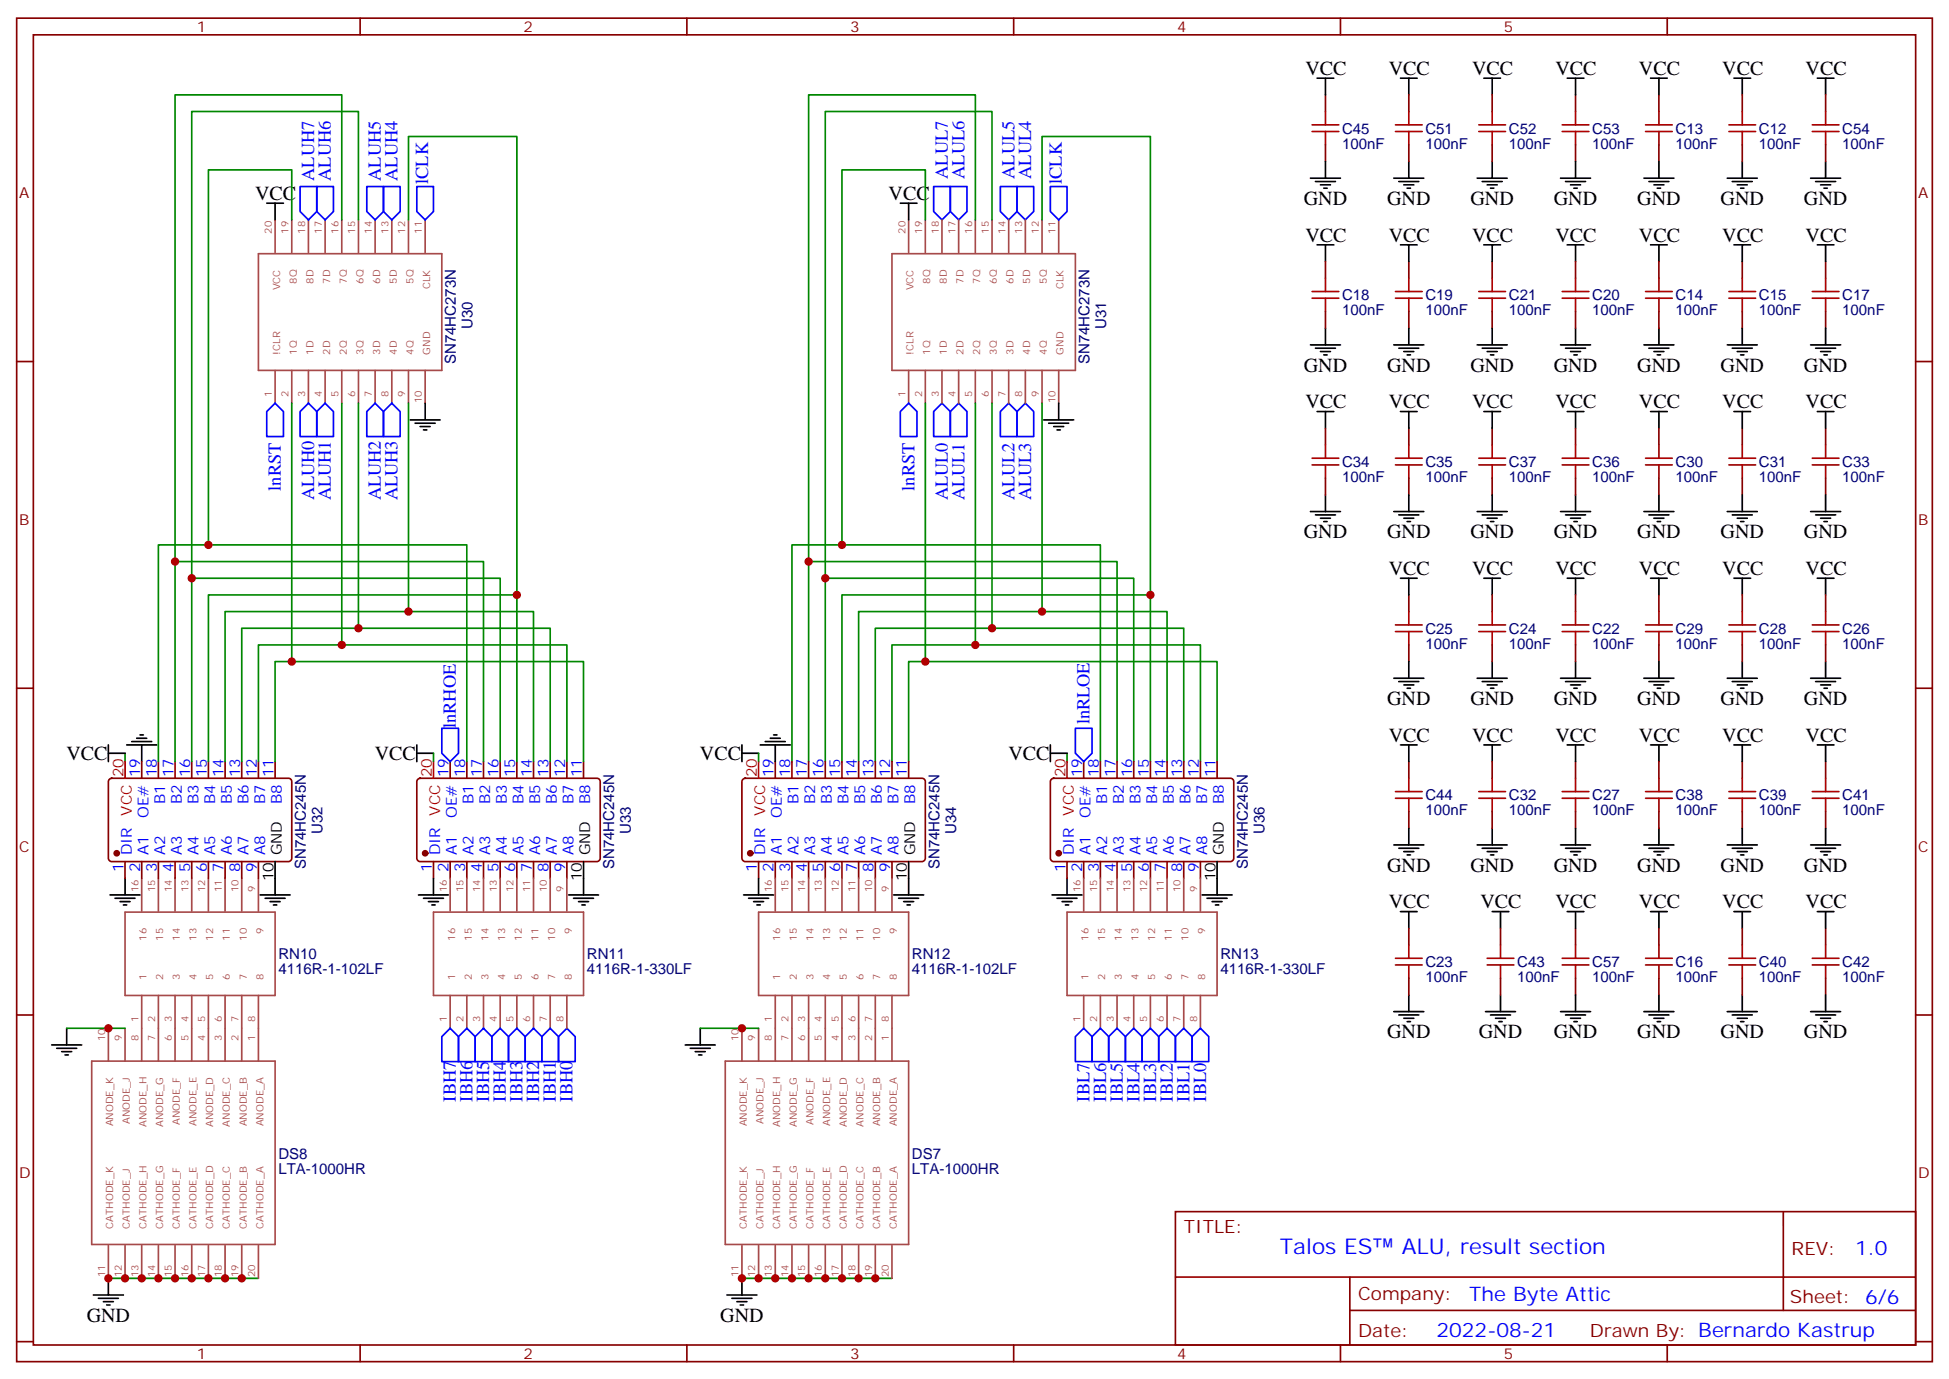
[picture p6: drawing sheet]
<svg xmlns="http://www.w3.org/2000/svg" width="412mm" height="292mm" viewBox="0 0 412 292" stroke-linecap="round" stroke-linejoin="round" font-family="sans-serif">
<defs><g id="words">
<g font-size="4.6" fill="#00f">
<text x="270.8" y="265.5">Talos ES</text>
<text x="296.6" y="265.5">ALU, result section</text>
</g>
<g font-size="4.2">
<text x="276.2" y="15.8">VCC</text>
<text x="293.9" y="15.8">VCC</text>
<text x="311.5" y="15.8">VCC</text>
<text x="329.1" y="15.8">VCC</text>
<text x="346.8" y="15.8">VCC</text>
<text x="364.4" y="15.8">VCC</text>
<text x="382.1" y="15.8">VCC</text>
<text x="54" y="42.3">VCC</text>
<text x="188" y="42.3">VCC</text>
<text x="275.9" y="43.4">GND</text>
<text x="293.5" y="43.4">GND</text>
<text x="311.1" y="43.4">GND</text>
<text x="328.8" y="43.4">GND</text>
<text x="346.4" y="43.4">GND</text>
<text x="364.1" y="43.4">GND</text>
<text x="381.7" y="43.4">GND</text>
<text x="276.2" y="51.1">VCC</text>
<text x="293.9" y="51.1">VCC</text>
<text x="311.5" y="51.1">VCC</text>
<text x="329.1" y="51.1">VCC</text>
<text x="346.8" y="51.1">VCC</text>
<text x="364.4" y="51.1">VCC</text>
<text x="382.1" y="51.1">VCC</text>
<text x="275.9" y="78.6">GND</text>
<text x="293.5" y="78.6">GND</text>
<text x="311.1" y="78.6">GND</text>
<text x="328.8" y="78.6">GND</text>
<text x="346.4" y="78.6">GND</text>
<text x="364.1" y="78.6">GND</text>
<text x="381.7" y="78.6">GND</text>
<text x="276.2" y="86.4">VCC</text>
<text x="293.9" y="86.4">VCC</text>
<text x="311.5" y="86.4">VCC</text>
<text x="329.1" y="86.4">VCC</text>
<text x="346.8" y="86.4">VCC</text>
<text x="364.4" y="86.4">VCC</text>
<text x="382.1" y="86.4">VCC</text>
<text x="275.9" y="113.9">GND</text>
<text x="293.5" y="113.9">GND</text>
<text x="311.1" y="113.9">GND</text>
<text x="328.8" y="113.9">GND</text>
<text x="346.4" y="113.9">GND</text>
<text x="364.1" y="113.9">GND</text>
<text x="381.7" y="113.9">GND</text>
<text x="293.9" y="121.7">VCC</text>
<text x="311.5" y="121.7">VCC</text>
<text x="329.1" y="121.7">VCC</text>
<text x="346.8" y="121.7">VCC</text>
<text x="364.4" y="121.7">VCC</text>
<text x="382.1" y="121.7">VCC</text>
<text x="293.5" y="149.2">GND</text>
<text x="311.1" y="149.2">GND</text>
<text x="328.8" y="149.2">GND</text>
<text x="346.4" y="149.2">GND</text>
<text x="364.1" y="149.2">GND</text>
<text x="381.7" y="149.2">GND</text>
<text x="14" y="160.9">VCC</text>
<text x="79.3" y="160.9">VCC</text>
<text x="148.1" y="160.9">VCC</text>
<text x="213.4" y="160.9">VCC</text>
<text x="293.9" y="157">VCC</text>
<text x="311.5" y="157">VCC</text>
<text x="329.1" y="157">VCC</text>
<text x="346.8" y="157">VCC</text>
<text x="364.4" y="157">VCC</text>
<text x="382.1" y="157">VCC</text>
<text x="293.5" y="184.5">GND</text>
<text x="311.1" y="184.5">GND</text>
<text x="328.8" y="184.5">GND</text>
<text x="346.4" y="184.5">GND</text>
<text x="364.1" y="184.5">GND</text>
<text x="381.7" y="184.5">GND</text>
<text x="293.9" y="192.2">VCC</text>
<text x="313.3" y="192.2">VCC</text>
<text x="329.1" y="192.2">VCC</text>
<text x="346.8" y="192.2">VCC</text>
<text x="364.4" y="192.2">VCC</text>
<text x="382.1" y="192.2">VCC</text>
<text x="293.5" y="219.7">GND</text>
<text x="312.9" y="219.7">GND</text>
<text x="328.8" y="219.7">GND</text>
<text x="346.4" y="219.7">GND</text>
<text x="364.1" y="219.7">GND</text>
<text x="381.7" y="219.7">GND</text>
<text x="18.3" y="279.7">GND</text>
<text x="152.4" y="279.7">GND</text>
</g>
<g font-size="4.2" fill="#00f">
<text x="392.5" y="265.7">1.0</text>
<text x="310.9" y="275.3">The Byte Attic</text>
<text x="304" y="283.1">2022-08-21</text>
</g>
<g font-size="3.9" fill="#00f">
<text x="66.5" y="38.3" transform="rotate(-90 66.5 38.3)">ALUH7</text>
<text x="70" y="38.3" transform="rotate(-90 70 38.3)">ALUH6</text>
<text x="80.6" y="38.3" transform="rotate(-90 80.6 38.3)">ALUH5</text>
<text x="84.1" y="38.3" transform="rotate(-90 84.1 38.3)">ALUH4</text>
<text x="90.6" y="38.9" transform="rotate(-90 90.6 38.9)">lCLK</text>
<text x="200.5" y="37.9" transform="rotate(-90 200.5 37.9)">ALUL7</text>
<text x="204.1" y="37.9" transform="rotate(-90 204.1 37.9)">ALUL6</text>
<text x="214.6" y="37.9" transform="rotate(-90 214.6 37.9)">ALUL5</text>
<text x="218.2" y="37.9" transform="rotate(-90 218.2 37.9)">ALUL4</text>
<text x="224.7" y="38.9" transform="rotate(-90 224.7 38.9)">lCLK</text>
<text x="59.4" y="103.8" transform="rotate(-90 59.4 103.8)">lnRST</text>
<text x="66.5" y="105.9" transform="rotate(-90 66.5 105.9)">ALUH0</text>
<text x="70" y="105.9" transform="rotate(-90 70 105.9)">ALUH1</text>
<text x="80.6" y="105.9" transform="rotate(-90 80.6 105.9)">ALUH2</text>
<text x="84.1" y="105.9" transform="rotate(-90 84.1 105.9)">ALUH3</text>
<text x="193.5" y="103.8" transform="rotate(-90 193.5 103.8)">lnRST</text>
<text x="200.5" y="105.9" transform="rotate(-90 200.5 105.9)">ALUL0</text>
<text x="204.1" y="105.9" transform="rotate(-90 204.1 105.9)">ALUL1</text>
<text x="214.6" y="105.9" transform="rotate(-90 214.6 105.9)">ALUL2</text>
<text x="218.2" y="105.9" transform="rotate(-90 218.2 105.9)">ALUL3</text>
<text x="96.5" y="154.1" transform="rotate(-90 96.5 154.1)">lnRHOE</text>
<text x="230.5" y="153.3" transform="rotate(-90 230.5 153.3)">lnRLOE</text>
<text x="96.5" y="233.1" transform="rotate(-90 96.5 233.1)">IBH7</text>
<text x="100" y="233.1" transform="rotate(-90 100 233.1)">IBH6</text>
<text x="103.5" y="233.1" transform="rotate(-90 103.5 233.1)">IBH5</text>
<text x="107" y="233.1" transform="rotate(-90 107 233.1)">IBH4</text>
<text x="110.6" y="233.1" transform="rotate(-90 110.6 233.1)">IBH3</text>
<text x="114.1" y="233.1" transform="rotate(-90 114.1 233.1)">IBH2</text>
<text x="117.6" y="233.1" transform="rotate(-90 117.6 233.1)">IBH1</text>
<text x="121.2" y="233.1" transform="rotate(-90 121.2 233.1)">IBH0</text>
<text x="230.5" y="233.1" transform="rotate(-90 230.5 233.1)">IBL7</text>
<text x="234" y="233.1" transform="rotate(-90 234 233.1)">IBL6</text>
<text x="237.6" y="233.1" transform="rotate(-90 237.6 233.1)">IBL5</text>
<text x="241.1" y="233.1" transform="rotate(-90 241.1 233.1)">IBL4</text>
<text x="244.6" y="233.1" transform="rotate(-90 244.6 233.1)">IBL3</text>
<text x="248.2" y="233.1" transform="rotate(-90 248.2 233.1)">IBL2</text>
<text x="251.7" y="233.1" transform="rotate(-90 251.7 233.1)">IBL1</text>
<text x="255.2" y="233.1" transform="rotate(-90 255.2 233.1)">IBL0</text>
</g>
<g font-size="3.9" fill="#800">
<text x="250.5" y="261">TITLE:</text>
<text x="379.1" y="265.7">REV:</text>
<text x="287.4" y="275.2">Company:</text>
<text x="378.7" y="275.8">Sheet: 6/6</text>
<text x="287.4" y="282.9">Date:</text>
<text x="336.4" y="283">Drawn By: Bernardo Kastrup</text>
</g>
<g font-size="3.2" fill="#800">
<text x="41.6" y="6.8">1</text>
<text x="110.8" y="6.8">2</text>
<text x="179.9" y="6.8">3</text>
<text x="249.1" y="6.8">4</text>
<text x="318.2" y="6.8">5</text>
<text x="4.1" y="41.9">A</text>
<text x="405.9" y="41.9">A</text>
<text x="4.1" y="111.1">B</text>
<text x="405.9" y="111.1">B</text>
<text x="4.1" y="180.2">C</text>
<text x="405.9" y="180.2">C</text>
<text x="4.1" y="249.4">D</text>
<text x="405.9" y="249.4">D</text>
<text x="41.6" y="287.7">1</text>
<text x="110.8" y="287.7">2</text>
<text x="179.9" y="287.7">3</text>
<text x="249.1" y="287.7">4</text>
<text x="318.2" y="287.7">5</text>
</g>
<g font-size="3.2" fill="#000080">
<text x="284" y="28.3">C45</text>
<text x="301.6" y="28.3">C51</text>
<text x="319.3" y="28.3">C52</text>
<text x="336.9" y="28.3">C53</text>
<text x="354.5" y="28.3">C13</text>
<text x="372.2" y="28.3">C12</text>
<text x="389.8" y="28.3">C54</text>
<text x="284" y="31.5">100nF</text>
<text x="301.6" y="31.5">100nF</text>
<text x="319.3" y="31.5">100nF</text>
<text x="336.9" y="31.5">100nF</text>
<text x="354.5" y="31.5">100nF</text>
<text x="372.2" y="31.5">100nF</text>
<text x="389.8" y="31.5">100nF</text>
<text x="284" y="63.6">C18</text>
<text x="301.6" y="63.6">C19</text>
<text x="319.3" y="63.6">C21</text>
<text x="336.9" y="63.6">C20</text>
<text x="354.5" y="63.6">C14</text>
<text x="372.2" y="63.6">C15</text>
<text x="389.8" y="63.6">C17</text>
<text x="100" y="69.7" transform="rotate(-90 100 69.7)">U30</text>
<text x="234" y="69.7" transform="rotate(-90 234 69.7)">U31</text>
<text x="284" y="66.8">100nF</text>
<text x="301.6" y="66.8">100nF</text>
<text x="319.3" y="66.8">100nF</text>
<text x="336.9" y="66.8">100nF</text>
<text x="354.5" y="66.8">100nF</text>
<text x="372.2" y="66.8">100nF</text>
<text x="389.8" y="66.8">100nF</text>
<text x="96.5" y="77.1" transform="rotate(-90 96.5 77.1)">SN74HC273N</text>
<text x="230.5" y="77.1" transform="rotate(-90 230.5 77.1)">SN74HC273N</text>
<text x="284" y="98.9">C34</text>
<text x="301.6" y="98.9">C35</text>
<text x="319.3" y="98.9">C37</text>
<text x="336.9" y="98.9">C36</text>
<text x="354.5" y="98.9">C30</text>
<text x="372.2" y="98.9">C31</text>
<text x="389.8" y="98.9">C33</text>
<text x="284" y="102">100nF</text>
<text x="301.6" y="102">100nF</text>
<text x="319.3" y="102">100nF</text>
<text x="336.9" y="102">100nF</text>
<text x="354.5" y="102">100nF</text>
<text x="372.2" y="102">100nF</text>
<text x="389.8" y="102">100nF</text>
<text x="301.6" y="137.3">100nF</text>
<text x="301.6" y="134.1">C25</text>
<text x="319.3" y="137.3">100nF</text>
<text x="319.3" y="134.1">C24</text>
<text x="336.9" y="137.3">100nF</text>
<text x="336.9" y="134.1">C22</text>
<text x="354.5" y="137.3">100nF</text>
<text x="354.5" y="134.1">C29</text>
<text x="372.2" y="137.3">100nF</text>
<text x="372.2" y="134.1">C28</text>
<text x="389.8" y="137.3">100nF</text>
<text x="389.8" y="134.1">C26</text>
<text x="301.6" y="172.6">100nF</text>
<text x="301.6" y="169.4">C44</text>
<text x="319.3" y="172.6">100nF</text>
<text x="319.3" y="169.4">C32</text>
<text x="336.9" y="172.6">100nF</text>
<text x="336.9" y="169.4">C27</text>
<text x="354.5" y="172.6">100nF</text>
<text x="354.5" y="169.4">C38</text>
<text x="372.2" y="172.6">100nF</text>
<text x="372.2" y="169.4">C39</text>
<text x="389.8" y="172.6">100nF</text>
<text x="389.8" y="169.4">C41</text>
<text x="68.2" y="176.6" transform="rotate(-90 68.2 176.6)">U32</text>
<text x="133.5" y="176.6" transform="rotate(-90 133.5 176.6)">U33</text>
<text x="202.3" y="176.6" transform="rotate(-90 202.3 176.6)">U34</text>
<text x="267.6" y="176.6" transform="rotate(-90 267.6 176.6)">U36</text>
<text x="64.7" y="184" transform="rotate(-90 64.7 184)">SN74HC245N</text>
<text x="130" y="184" transform="rotate(-90 130 184)">SN74HC245N</text>
<text x="198.8" y="184" transform="rotate(-90 198.8 184)">SN74HC245N</text>
<text x="264" y="184" transform="rotate(-90 264 184)">SN74HC245N</text>
<text x="58.9" y="203">RN10</text>
<text x="124.2" y="203">RN11</text>
<text x="193" y="203">RN12</text>
<text x="258.2" y="203">RN13</text>
<text x="58.9" y="206.1">4116R-1-102LF</text>
<text x="124.2" y="206.1">4116R-1-330LF</text>
<text x="193" y="206.1">4116R-1-102LF</text>
<text x="258.2" y="206.1">4116R-1-330LF</text>
<text x="301.6" y="207.9">100nF</text>
<text x="301.6" y="204.7">C23</text>
<text x="321" y="207.9">100nF</text>
<text x="321" y="204.7">C43</text>
<text x="336.9" y="207.9">100nF</text>
<text x="336.9" y="204.7">C57</text>
<text x="354.5" y="207.9">100nF</text>
<text x="354.5" y="204.7">C16</text>
<text x="372.2" y="207.9">100nF</text>
<text x="372.2" y="204.7">C40</text>
<text x="389.8" y="207.9">100nF</text>
<text x="389.8" y="204.7">C42</text>
<text x="58.9" y="245.3">DS8</text>
<text x="193" y="245.3">DS7</text>
<text x="58.9" y="248.4">LTA-1000HR</text>
<text x="193" y="248.4">LTA-1000HR</text>
</g>
<g font-size="3.2" fill="#f00">
<text x="26.1" y="164.5" transform="rotate(-90 26.1 164.5)">20</text>
<text x="91.4" y="164.5" transform="rotate(-90 91.4 164.5)">20</text>
<text x="160.2" y="164.5" transform="rotate(-90 160.2 164.5)">20</text>
<text x="225.4" y="164.5" transform="rotate(-90 225.4 164.5)">20</text>
<text x="27.9" y="172.6" transform="rotate(-90 27.9 172.6)">VCC</text>
<text x="93.1" y="172.6" transform="rotate(-90 93.1 172.6)">VCC</text>
<text x="161.9" y="172.6" transform="rotate(-90 161.9 172.6)">VCC</text>
<text x="227.2" y="172.6" transform="rotate(-90 227.2 172.6)">VCC</text>
</g>
<g font-size="3.2" fill="#00f">
<text x="29.6" y="164.5" transform="rotate(-90 29.6 164.5)">19</text>
<text x="33.2" y="164.5" transform="rotate(-90 33.2 164.5)">18</text>
<text x="36.7" y="164.5" transform="rotate(-90 36.7 164.5)">17</text>
<text x="40.2" y="164.5" transform="rotate(-90 40.2 164.5)">16</text>
<text x="43.7" y="164.5" transform="rotate(-90 43.7 164.5)">15</text>
<text x="47.3" y="164.5" transform="rotate(-90 47.3 164.5)">14</text>
<text x="50.8" y="164.5" transform="rotate(-90 50.8 164.5)">13</text>
<text x="54.3" y="164.5" transform="rotate(-90 54.3 164.5)">12</text>
<text x="57.9" y="164.5" transform="rotate(-90 57.9 164.5)">11</text>
<text x="94.9" y="164.5" transform="rotate(-90 94.9 164.5)">19</text>
<text x="98.4" y="164.5" transform="rotate(-90 98.4 164.5)">18</text>
<text x="102" y="164.5" transform="rotate(-90 102 164.5)">17</text>
<text x="105.5" y="164.5" transform="rotate(-90 105.5 164.5)">16</text>
<text x="109" y="164.5" transform="rotate(-90 109 164.5)">15</text>
<text x="112.5" y="164.5" transform="rotate(-90 112.5 164.5)">14</text>
<text x="116.1" y="164.5" transform="rotate(-90 116.1 164.5)">13</text>
<text x="119.6" y="164.5" transform="rotate(-90 119.6 164.5)">12</text>
<text x="123.1" y="164.5" transform="rotate(-90 123.1 164.5)">11</text>
<text x="163.7" y="164.5" transform="rotate(-90 163.7 164.5)">19</text>
<text x="167.2" y="164.5" transform="rotate(-90 167.2 164.5)">18</text>
<text x="170.7" y="164.5" transform="rotate(-90 170.7 164.5)">17</text>
<text x="174.3" y="164.5" transform="rotate(-90 174.3 164.5)">16</text>
<text x="177.8" y="164.5" transform="rotate(-90 177.8 164.5)">15</text>
<text x="181.3" y="164.5" transform="rotate(-90 181.3 164.5)">14</text>
<text x="184.9" y="164.5" transform="rotate(-90 184.9 164.5)">13</text>
<text x="188.4" y="164.5" transform="rotate(-90 188.4 164.5)">12</text>
<text x="191.9" y="164.5" transform="rotate(-90 191.9 164.5)">11</text>
<text x="229" y="164.5" transform="rotate(-90 229 164.5)">19</text>
<text x="232.5" y="164.5" transform="rotate(-90 232.5 164.5)">18</text>
<text x="236" y="164.5" transform="rotate(-90 236 164.5)">17</text>
<text x="239.5" y="164.5" transform="rotate(-90 239.5 164.5)">16</text>
<text x="243.1" y="164.5" transform="rotate(-90 243.1 164.5)">15</text>
<text x="246.6" y="164.5" transform="rotate(-90 246.6 164.5)">14</text>
<text x="250.1" y="164.5" transform="rotate(-90 250.1 164.5)">13</text>
<text x="253.6" y="164.5" transform="rotate(-90 253.6 164.5)">12</text>
<text x="257.2" y="164.5" transform="rotate(-90 257.2 164.5)">11</text>
<text x="31.4" y="173.1" transform="rotate(-90 31.4 173.1)">OE#</text>
<text x="34.9" y="170.2" transform="rotate(-90 34.9 170.2)">B1</text>
<text x="38.5" y="170.2" transform="rotate(-90 38.5 170.2)">B2</text>
<text x="42" y="170.2" transform="rotate(-90 42 170.2)">B3</text>
<text x="45.5" y="170.2" transform="rotate(-90 45.5 170.2)">B4</text>
<text x="49" y="170.2" transform="rotate(-90 49 170.2)">B5</text>
<text x="52.6" y="170.2" transform="rotate(-90 52.6 170.2)">B6</text>
<text x="56.1" y="170.2" transform="rotate(-90 56.1 170.2)">B7</text>
<text x="59.6" y="170.2" transform="rotate(-90 59.6 170.2)">B8</text>
<text x="96.7" y="173.1" transform="rotate(-90 96.7 173.1)">OE#</text>
<text x="100.2" y="170.2" transform="rotate(-90 100.2 170.2)">B1</text>
<text x="103.7" y="170.2" transform="rotate(-90 103.7 170.2)">B2</text>
<text x="107.2" y="170.2" transform="rotate(-90 107.2 170.2)">B3</text>
<text x="110.8" y="170.2" transform="rotate(-90 110.8 170.2)">B4</text>
<text x="114.3" y="170.2" transform="rotate(-90 114.3 170.2)">B5</text>
<text x="117.8" y="170.2" transform="rotate(-90 117.8 170.2)">B6</text>
<text x="121.4" y="170.2" transform="rotate(-90 121.4 170.2)">B7</text>
<text x="124.9" y="170.2" transform="rotate(-90 124.9 170.2)">B8</text>
<text x="165.5" y="173.1" transform="rotate(-90 165.5 173.1)">OE#</text>
<text x="169" y="170.2" transform="rotate(-90 169 170.2)">B1</text>
<text x="172.5" y="170.2" transform="rotate(-90 172.5 170.2)">B2</text>
<text x="176" y="170.2" transform="rotate(-90 176 170.2)">B3</text>
<text x="179.6" y="170.2" transform="rotate(-90 179.6 170.2)">B4</text>
<text x="183.1" y="170.2" transform="rotate(-90 183.1 170.2)">B5</text>
<text x="186.6" y="170.2" transform="rotate(-90 186.6 170.2)">B6</text>
<text x="190.1" y="170.2" transform="rotate(-90 190.1 170.2)">B7</text>
<text x="193.7" y="170.2" transform="rotate(-90 193.7 170.2)">B8</text>
<text x="230.7" y="173.1" transform="rotate(-90 230.7 173.1)">OE#</text>
<text x="234.2" y="170.2" transform="rotate(-90 234.2 170.2)">B1</text>
<text x="237.8" y="170.2" transform="rotate(-90 237.8 170.2)">B2</text>
<text x="241.3" y="170.2" transform="rotate(-90 241.3 170.2)">B3</text>
<text x="244.8" y="170.2" transform="rotate(-90 244.8 170.2)">B4</text>
<text x="248.4" y="170.2" transform="rotate(-90 248.4 170.2)">B5</text>
<text x="251.9" y="170.2" transform="rotate(-90 251.9 170.2)">B6</text>
<text x="255.4" y="170.2" transform="rotate(-90 255.4 170.2)">B7</text>
<text x="258.9" y="170.2" transform="rotate(-90 258.9 170.2)">B8</text>
<text x="26.1" y="184.5" transform="rotate(-90 26.1 184.5)">1</text>
<text x="27.9" y="181" transform="rotate(-90 27.9 181)">DIR</text>
<text x="29.6" y="184.5" transform="rotate(-90 29.6 184.5)">2</text>
<text x="31.4" y="181" transform="rotate(-90 31.4 181)">A1</text>
<text x="33.2" y="184.5" transform="rotate(-90 33.2 184.5)">3</text>
<text x="34.9" y="181" transform="rotate(-90 34.9 181)">A2</text>
<text x="36.7" y="184.5" transform="rotate(-90 36.7 184.5)">4</text>
<text x="38.5" y="181" transform="rotate(-90 38.5 181)">A3</text>
<text x="40.2" y="184.5" transform="rotate(-90 40.2 184.5)">5</text>
<text x="42" y="181" transform="rotate(-90 42 181)">A4</text>
<text x="43.7" y="184.5" transform="rotate(-90 43.7 184.5)">6</text>
<text x="45.5" y="181" transform="rotate(-90 45.5 181)">A5</text>
<text x="47.3" y="184.5" transform="rotate(-90 47.3 184.5)">7</text>
<text x="49" y="181" transform="rotate(-90 49 181)">A6</text>
<text x="50.8" y="184.5" transform="rotate(-90 50.8 184.5)">8</text>
<text x="52.6" y="181" transform="rotate(-90 52.6 181)">A7</text>
<text x="54.3" y="184.5" transform="rotate(-90 54.3 184.5)">9</text>
<text x="56.1" y="181" transform="rotate(-90 56.1 181)">A8</text>
<text x="91.4" y="184.5" transform="rotate(-90 91.4 184.5)">1</text>
<text x="93.1" y="181" transform="rotate(-90 93.1 181)">DIR</text>
<text x="94.9" y="184.5" transform="rotate(-90 94.9 184.5)">2</text>
<text x="96.7" y="181" transform="rotate(-90 96.7 181)">A1</text>
<text x="98.4" y="184.5" transform="rotate(-90 98.4 184.5)">3</text>
<text x="100.2" y="181" transform="rotate(-90 100.2 181)">A2</text>
<text x="102" y="184.5" transform="rotate(-90 102 184.5)">4</text>
<text x="103.7" y="181" transform="rotate(-90 103.7 181)">A3</text>
<text x="105.5" y="184.5" transform="rotate(-90 105.5 184.5)">5</text>
<text x="107.2" y="181" transform="rotate(-90 107.2 181)">A4</text>
<text x="109" y="184.5" transform="rotate(-90 109 184.5)">6</text>
<text x="110.8" y="181" transform="rotate(-90 110.8 181)">A5</text>
<text x="112.5" y="184.5" transform="rotate(-90 112.5 184.5)">7</text>
<text x="114.3" y="181" transform="rotate(-90 114.3 181)">A6</text>
<text x="116.1" y="184.5" transform="rotate(-90 116.1 184.5)">8</text>
<text x="117.8" y="181" transform="rotate(-90 117.8 181)">A7</text>
<text x="119.6" y="184.5" transform="rotate(-90 119.6 184.5)">9</text>
<text x="121.4" y="181" transform="rotate(-90 121.4 181)">A8</text>
<text x="160.2" y="184.5" transform="rotate(-90 160.2 184.5)">1</text>
<text x="161.9" y="181" transform="rotate(-90 161.9 181)">DIR</text>
<text x="163.7" y="184.5" transform="rotate(-90 163.7 184.5)">2</text>
<text x="165.5" y="181" transform="rotate(-90 165.5 181)">A1</text>
<text x="167.2" y="184.5" transform="rotate(-90 167.2 184.5)">3</text>
<text x="169" y="181" transform="rotate(-90 169 181)">A2</text>
<text x="170.7" y="184.5" transform="rotate(-90 170.7 184.5)">4</text>
<text x="172.5" y="181" transform="rotate(-90 172.5 181)">A3</text>
<text x="174.3" y="184.5" transform="rotate(-90 174.3 184.5)">5</text>
<text x="176" y="181" transform="rotate(-90 176 181)">A4</text>
<text x="177.8" y="184.5" transform="rotate(-90 177.8 184.5)">6</text>
<text x="179.6" y="181" transform="rotate(-90 179.6 181)">A5</text>
<text x="181.3" y="184.5" transform="rotate(-90 181.3 184.5)">7</text>
<text x="183.1" y="181" transform="rotate(-90 183.1 181)">A6</text>
<text x="184.9" y="184.5" transform="rotate(-90 184.9 184.5)">8</text>
<text x="186.6" y="181" transform="rotate(-90 186.6 181)">A7</text>
<text x="188.4" y="184.5" transform="rotate(-90 188.4 184.5)">9</text>
<text x="190.1" y="181" transform="rotate(-90 190.1 181)">A8</text>
<text x="225.4" y="184.5" transform="rotate(-90 225.4 184.5)">1</text>
<text x="227.2" y="181" transform="rotate(-90 227.2 181)">DIR</text>
<text x="229" y="184.5" transform="rotate(-90 229 184.5)">2</text>
<text x="230.7" y="181" transform="rotate(-90 230.7 181)">A1</text>
<text x="232.5" y="184.5" transform="rotate(-90 232.5 184.5)">3</text>
<text x="234.2" y="181" transform="rotate(-90 234.2 181)">A2</text>
<text x="236" y="184.5" transform="rotate(-90 236 184.5)">4</text>
<text x="237.8" y="181" transform="rotate(-90 237.8 181)">A3</text>
<text x="239.5" y="184.5" transform="rotate(-90 239.5 184.5)">5</text>
<text x="241.3" y="181" transform="rotate(-90 241.3 181)">A4</text>
<text x="243.1" y="184.5" transform="rotate(-90 243.1 184.5)">6</text>
<text x="244.8" y="181" transform="rotate(-90 244.8 181)">A5</text>
<text x="246.6" y="184.5" transform="rotate(-90 246.6 184.5)">7</text>
<text x="248.4" y="181" transform="rotate(-90 248.4 181)">A6</text>
<text x="250.1" y="184.5" transform="rotate(-90 250.1 184.5)">8</text>
<text x="251.9" y="181" transform="rotate(-90 251.9 181)">A7</text>
<text x="253.6" y="184.5" transform="rotate(-90 253.6 184.5)">9</text>
<text x="255.4" y="181" transform="rotate(-90 255.4 181)">A8</text>
</g>
<g font-size="3.2">
<text x="59.6" y="181" transform="rotate(-90 59.6 181)">GND</text>
<text x="124.9" y="181" transform="rotate(-90 124.9 181)">GND</text>
<text x="193.7" y="181" transform="rotate(-90 193.7 181)">GND</text>
<text x="258.9" y="181" transform="rotate(-90 258.9 181)">GND</text>
<text x="57.9" y="186.6" transform="rotate(-90 57.9 186.6)">10</text>
<text x="123.1" y="186.6" transform="rotate(-90 123.1 186.6)">10</text>
<text x="191.9" y="186.6" transform="rotate(-90 191.9 186.6)">10</text>
<text x="257.2" y="186.6" transform="rotate(-90 257.2 186.6)">10</text>
</g>
<g font-size="2.1" fill="#a54b4b">
<text x="57.5" y="49.4" transform="rotate(-90 57.5 49.4)">20</text>
<text x="61" y="49.4" transform="rotate(-90 61 49.4)">19</text>
<text x="64.6" y="49.4" transform="rotate(-90 64.6 49.4)">18</text>
<text x="68.1" y="49.4" transform="rotate(-90 68.1 49.4)">17</text>
<text x="71.6" y="49.4" transform="rotate(-90 71.6 49.4)">16</text>
<text x="75.2" y="49.4" transform="rotate(-90 75.2 49.4)">15</text>
<text x="78.7" y="49.4" transform="rotate(-90 78.7 49.4)">14</text>
<text x="82.2" y="49.4" transform="rotate(-90 82.2 49.4)">13</text>
<text x="85.7" y="49.4" transform="rotate(-90 85.7 49.4)">12</text>
<text x="89.3" y="49.4" transform="rotate(-90 89.3 49.4)">11</text>
<text x="191.6" y="49.4" transform="rotate(-90 191.6 49.4)">20</text>
<text x="195.1" y="49.4" transform="rotate(-90 195.1 49.4)">19</text>
<text x="198.6" y="49.4" transform="rotate(-90 198.6 49.4)">18</text>
<text x="202.2" y="49.4" transform="rotate(-90 202.2 49.4)">17</text>
<text x="205.7" y="49.4" transform="rotate(-90 205.7 49.4)">16</text>
<text x="209.2" y="49.4" transform="rotate(-90 209.2 49.4)">15</text>
<text x="212.7" y="49.4" transform="rotate(-90 212.7 49.4)">14</text>
<text x="216.3" y="49.4" transform="rotate(-90 216.3 49.4)">13</text>
<text x="219.8" y="49.4" transform="rotate(-90 219.8 49.4)">12</text>
<text x="223.3" y="49.4" transform="rotate(-90 223.3 49.4)">11</text>
<text x="59.2" y="61.5" transform="rotate(-90 59.2 61.5)">VCC</text>
<text x="62.8" y="60.1" transform="rotate(-90 62.8 60.1)">8Q</text>
<text x="66.3" y="60" transform="rotate(-90 66.3 60)">8D</text>
<text x="69.8" y="60" transform="rotate(-90 69.8 60)">7D</text>
<text x="73.4" y="60.1" transform="rotate(-90 73.4 60.1)">7Q</text>
<text x="76.9" y="60.1" transform="rotate(-90 76.9 60.1)">6Q</text>
<text x="80.4" y="60" transform="rotate(-90 80.4 60)">6D</text>
<text x="83.9" y="60" transform="rotate(-90 83.9 60)">5D</text>
<text x="87.5" y="60.1" transform="rotate(-90 87.5 60.1)">5Q</text>
<text x="91" y="61.2" transform="rotate(-90 91 61.2)">CLK</text>
<text x="193.3" y="61.5" transform="rotate(-90 193.3 61.5)">VCC</text>
<text x="196.8" y="60.1" transform="rotate(-90 196.8 60.1)">8Q</text>
<text x="200.4" y="60" transform="rotate(-90 200.4 60)">8D</text>
<text x="203.9" y="60" transform="rotate(-90 203.9 60)">7D</text>
<text x="207.4" y="60.1" transform="rotate(-90 207.4 60.1)">7Q</text>
<text x="210.9" y="60.1" transform="rotate(-90 210.9 60.1)">6Q</text>
<text x="214.5" y="60" transform="rotate(-90 214.5 60)">6D</text>
<text x="218" y="60" transform="rotate(-90 218 60)">5D</text>
<text x="221.5" y="60.1" transform="rotate(-90 221.5 60.1)">5Q</text>
<text x="225.1" y="61.2" transform="rotate(-90 225.1 61.2)">CLK</text>
<text x="59.2" y="75" transform="rotate(-90 59.2 75)">!CLR</text>
<text x="62.8" y="75" transform="rotate(-90 62.8 75)">1Q</text>
<text x="66.3" y="75" transform="rotate(-90 66.3 75)">1D</text>
<text x="69.8" y="75" transform="rotate(-90 69.8 75)">2D</text>
<text x="73.4" y="75" transform="rotate(-90 73.4 75)">2Q</text>
<text x="76.9" y="75" transform="rotate(-90 76.9 75)">3Q</text>
<text x="80.4" y="75" transform="rotate(-90 80.4 75)">3D</text>
<text x="83.9" y="75" transform="rotate(-90 83.9 75)">4D</text>
<text x="87.5" y="75" transform="rotate(-90 87.5 75)">4Q</text>
<text x="91" y="75" transform="rotate(-90 91 75)">GND</text>
<text x="193.3" y="75" transform="rotate(-90 193.3 75)">!CLR</text>
<text x="196.8" y="75" transform="rotate(-90 196.8 75)">1Q</text>
<text x="200.4" y="75" transform="rotate(-90 200.4 75)">1D</text>
<text x="203.9" y="75" transform="rotate(-90 203.9 75)">2D</text>
<text x="207.4" y="75" transform="rotate(-90 207.4 75)">2Q</text>
<text x="210.9" y="75" transform="rotate(-90 210.9 75)">3Q</text>
<text x="214.5" y="75" transform="rotate(-90 214.5 75)">3D</text>
<text x="218" y="75" transform="rotate(-90 218 75)">4D</text>
<text x="221.5" y="75" transform="rotate(-90 221.5 75)">4Q</text>
<text x="225.1" y="75" transform="rotate(-90 225.1 75)">GND</text>
<text x="57.5" y="84" transform="rotate(-90 57.5 84)">1</text>
<text x="61" y="84" transform="rotate(-90 61 84)">2</text>
<text x="64.6" y="84" transform="rotate(-90 64.6 84)">3</text>
<text x="68.1" y="84" transform="rotate(-90 68.1 84)">4</text>
<text x="71.6" y="84" transform="rotate(-90 71.6 84)">5</text>
<text x="75.2" y="84" transform="rotate(-90 75.2 84)">6</text>
<text x="78.7" y="84" transform="rotate(-90 78.7 84)">7</text>
<text x="82.2" y="84" transform="rotate(-90 82.2 84)">8</text>
<text x="85.7" y="84" transform="rotate(-90 85.7 84)">9</text>
<text x="89.3" y="85.4" transform="rotate(-90 89.3 85.4)">10</text>
<text x="191.6" y="84" transform="rotate(-90 191.6 84)">1</text>
<text x="195.1" y="84" transform="rotate(-90 195.1 84)">2</text>
<text x="198.6" y="84" transform="rotate(-90 198.6 84)">3</text>
<text x="202.2" y="84" transform="rotate(-90 202.2 84)">4</text>
<text x="205.7" y="84" transform="rotate(-90 205.7 84)">5</text>
<text x="209.2" y="84" transform="rotate(-90 209.2 84)">6</text>
<text x="212.7" y="84" transform="rotate(-90 212.7 84)">7</text>
<text x="216.3" y="84" transform="rotate(-90 216.3 84)">8</text>
<text x="219.8" y="84" transform="rotate(-90 219.8 84)">9</text>
<text x="223.3" y="85.4" transform="rotate(-90 223.3 85.4)">10</text>
<text x="29.3" y="188.8" transform="rotate(-90 29.3 188.8)">16</text>
<text x="32.8" y="188.8" transform="rotate(-90 32.8 188.8)">15</text>
<text x="36.3" y="188.8" transform="rotate(-90 36.3 188.8)">14</text>
<text x="39.9" y="188.8" transform="rotate(-90 39.9 188.8)">13</text>
<text x="43.4" y="188.8" transform="rotate(-90 43.4 188.8)">12</text>
<text x="46.9" y="188.8" transform="rotate(-90 46.9 188.8)">11</text>
<text x="50.5" y="188.8" transform="rotate(-90 50.5 188.8)">10</text>
<text x="54" y="188.8" transform="rotate(-90 54 188.8)">9</text>
<text x="94.6" y="188.8" transform="rotate(-90 94.6 188.8)">16</text>
<text x="98.1" y="188.8" transform="rotate(-90 98.1 188.8)">15</text>
<text x="101.6" y="188.8" transform="rotate(-90 101.6 188.8)">14</text>
<text x="105.1" y="188.8" transform="rotate(-90 105.1 188.8)">13</text>
<text x="108.7" y="188.8" transform="rotate(-90 108.7 188.8)">12</text>
<text x="112.2" y="188.8" transform="rotate(-90 112.2 188.8)">11</text>
<text x="115.7" y="188.8" transform="rotate(-90 115.7 188.8)">10</text>
<text x="119.2" y="188.8" transform="rotate(-90 119.2 188.8)">9</text>
<text x="163.3" y="188.8" transform="rotate(-90 163.3 188.8)">16</text>
<text x="166.9" y="188.8" transform="rotate(-90 166.9 188.8)">15</text>
<text x="170.4" y="188.8" transform="rotate(-90 170.4 188.8)">14</text>
<text x="173.9" y="188.8" transform="rotate(-90 173.9 188.8)">13</text>
<text x="177.5" y="188.8" transform="rotate(-90 177.5 188.8)">12</text>
<text x="181" y="188.8" transform="rotate(-90 181 188.8)">11</text>
<text x="184.5" y="188.8" transform="rotate(-90 184.5 188.8)">10</text>
<text x="188" y="188.8" transform="rotate(-90 188 188.8)">9</text>
<text x="228.6" y="188.8" transform="rotate(-90 228.6 188.8)">16</text>
<text x="232.1" y="188.8" transform="rotate(-90 232.1 188.8)">15</text>
<text x="235.7" y="188.8" transform="rotate(-90 235.7 188.8)">14</text>
<text x="239.2" y="188.8" transform="rotate(-90 239.2 188.8)">13</text>
<text x="242.7" y="188.8" transform="rotate(-90 242.7 188.8)">12</text>
<text x="246.2" y="188.8" transform="rotate(-90 246.2 188.8)">11</text>
<text x="249.8" y="188.8" transform="rotate(-90 249.8 188.8)">10</text>
<text x="253.3" y="188.8" transform="rotate(-90 253.3 188.8)">9</text>
<text x="55.7" y="197.7" transform="rotate(-90 55.7 197.7)">9</text>
<text x="121" y="197.7" transform="rotate(-90 121 197.7)">9</text>
<text x="189.8" y="197.7" transform="rotate(-90 189.8 197.7)">9</text>
<text x="255" y="197.7" transform="rotate(-90 255 197.7)">9</text>
<text x="31" y="199.1" transform="rotate(-90 31 199.1)">16</text>
<text x="34.6" y="199.1" transform="rotate(-90 34.6 199.1)">15</text>
<text x="38.1" y="199.1" transform="rotate(-90 38.1 199.1)">14</text>
<text x="41.6" y="199.1" transform="rotate(-90 41.6 199.1)">13</text>
<text x="45.1" y="199.1" transform="rotate(-90 45.1 199.1)">12</text>
<text x="48.7" y="199.1" transform="rotate(-90 48.7 199.1)">11</text>
<text x="52.2" y="199.1" transform="rotate(-90 52.2 199.1)">10</text>
<text x="96.3" y="199.1" transform="rotate(-90 96.3 199.1)">16</text>
<text x="99.8" y="199.1" transform="rotate(-90 99.8 199.1)">15</text>
<text x="103.3" y="199.1" transform="rotate(-90 103.3 199.1)">14</text>
<text x="106.9" y="199.1" transform="rotate(-90 106.9 199.1)">13</text>
<text x="110.4" y="199.1" transform="rotate(-90 110.4 199.1)">12</text>
<text x="113.9" y="199.1" transform="rotate(-90 113.9 199.1)">11</text>
<text x="117.5" y="199.1" transform="rotate(-90 117.5 199.1)">10</text>
<text x="165.1" y="199.1" transform="rotate(-90 165.1 199.1)">16</text>
<text x="168.6" y="199.1" transform="rotate(-90 168.6 199.1)">15</text>
<text x="172.1" y="199.1" transform="rotate(-90 172.1 199.1)">14</text>
<text x="175.7" y="199.1" transform="rotate(-90 175.7 199.1)">13</text>
<text x="179.2" y="199.1" transform="rotate(-90 179.2 199.1)">12</text>
<text x="182.7" y="199.1" transform="rotate(-90 182.7 199.1)">11</text>
<text x="186.2" y="199.1" transform="rotate(-90 186.2 199.1)">10</text>
<text x="230.3" y="199.1" transform="rotate(-90 230.3 199.1)">16</text>
<text x="233.9" y="199.1" transform="rotate(-90 233.9 199.1)">15</text>
<text x="237.4" y="199.1" transform="rotate(-90 237.4 199.1)">14</text>
<text x="240.9" y="199.1" transform="rotate(-90 240.9 199.1)">13</text>
<text x="244.5" y="199.1" transform="rotate(-90 244.5 199.1)">12</text>
<text x="248" y="199.1" transform="rotate(-90 248 199.1)">11</text>
<text x="251.5" y="199.1" transform="rotate(-90 251.5 199.1)">10</text>
<text x="31" y="207.3" transform="rotate(-90 31 207.3)">1</text>
<text x="34.6" y="207.3" transform="rotate(-90 34.6 207.3)">2</text>
<text x="38.1" y="207.3" transform="rotate(-90 38.1 207.3)">3</text>
<text x="41.6" y="207.3" transform="rotate(-90 41.6 207.3)">4</text>
<text x="45.1" y="207.3" transform="rotate(-90 45.1 207.3)">5</text>
<text x="48.7" y="207.3" transform="rotate(-90 48.7 207.3)">6</text>
<text x="52.2" y="207.3" transform="rotate(-90 52.2 207.3)">7</text>
<text x="55.7" y="207.3" transform="rotate(-90 55.7 207.3)">8</text>
<text x="96.3" y="207.3" transform="rotate(-90 96.3 207.3)">1</text>
<text x="99.8" y="207.3" transform="rotate(-90 99.8 207.3)">2</text>
<text x="103.3" y="207.3" transform="rotate(-90 103.3 207.3)">3</text>
<text x="106.9" y="207.3" transform="rotate(-90 106.9 207.3)">4</text>
<text x="110.4" y="207.3" transform="rotate(-90 110.4 207.3)">5</text>
<text x="113.9" y="207.3" transform="rotate(-90 113.9 207.3)">6</text>
<text x="117.5" y="207.3" transform="rotate(-90 117.5 207.3)">7</text>
<text x="121" y="207.3" transform="rotate(-90 121 207.3)">8</text>
<text x="165.1" y="207.3" transform="rotate(-90 165.1 207.3)">1</text>
<text x="168.6" y="207.3" transform="rotate(-90 168.6 207.3)">2</text>
<text x="172.1" y="207.3" transform="rotate(-90 172.1 207.3)">3</text>
<text x="175.7" y="207.3" transform="rotate(-90 175.7 207.3)">4</text>
<text x="179.2" y="207.3" transform="rotate(-90 179.2 207.3)">5</text>
<text x="182.7" y="207.3" transform="rotate(-90 182.7 207.3)">6</text>
<text x="186.2" y="207.3" transform="rotate(-90 186.2 207.3)">7</text>
<text x="189.8" y="207.3" transform="rotate(-90 189.8 207.3)">8</text>
<text x="230.3" y="207.3" transform="rotate(-90 230.3 207.3)">1</text>
<text x="233.9" y="207.3" transform="rotate(-90 233.9 207.3)">2</text>
<text x="237.4" y="207.3" transform="rotate(-90 237.4 207.3)">3</text>
<text x="240.9" y="207.3" transform="rotate(-90 240.9 207.3)">4</text>
<text x="244.5" y="207.3" transform="rotate(-90 244.5 207.3)">5</text>
<text x="248" y="207.3" transform="rotate(-90 248 207.3)">6</text>
<text x="251.5" y="207.3" transform="rotate(-90 251.5 207.3)">7</text>
<text x="255" y="207.3" transform="rotate(-90 255 207.3)">8</text>
<text x="22.2" y="220.3" transform="rotate(-90 22.2 220.3)">10</text>
<text x="25.8" y="220.3" transform="rotate(-90 25.8 220.3)">9</text>
<text x="29.3" y="220.3" transform="rotate(-90 29.3 220.3)">8</text>
<text x="29.3" y="216.3" transform="rotate(-90 29.3 216.3)">1</text>
<text x="32.8" y="220.3" transform="rotate(-90 32.8 220.3)">7</text>
<text x="32.8" y="216.3" transform="rotate(-90 32.8 216.3)">2</text>
<text x="36.3" y="220.3" transform="rotate(-90 36.3 220.3)">6</text>
<text x="36.3" y="216.3" transform="rotate(-90 36.3 216.3)">3</text>
<text x="39.9" y="220.3" transform="rotate(-90 39.9 220.3)">5</text>
<text x="39.9" y="216.3" transform="rotate(-90 39.9 216.3)">4</text>
<text x="43.4" y="220.3" transform="rotate(-90 43.4 220.3)">4</text>
<text x="43.4" y="216.3" transform="rotate(-90 43.4 216.3)">5</text>
<text x="46.9" y="220.3" transform="rotate(-90 46.9 220.3)">3</text>
<text x="46.9" y="216.3" transform="rotate(-90 46.9 216.3)">6</text>
<text x="50.5" y="220.3" transform="rotate(-90 50.5 220.3)">2</text>
<text x="50.5" y="216.3" transform="rotate(-90 50.5 216.3)">7</text>
<text x="54" y="220.3" transform="rotate(-90 54 220.3)">1</text>
<text x="54" y="216.3" transform="rotate(-90 54 216.3)">8</text>
<text x="94.6" y="216.3" transform="rotate(-90 94.6 216.3)">1</text>
<text x="98.1" y="216.3" transform="rotate(-90 98.1 216.3)">2</text>
<text x="101.6" y="216.3" transform="rotate(-90 101.6 216.3)">3</text>
<text x="105.1" y="216.3" transform="rotate(-90 105.1 216.3)">4</text>
<text x="108.7" y="216.3" transform="rotate(-90 108.7 216.3)">5</text>
<text x="112.2" y="216.3" transform="rotate(-90 112.2 216.3)">6</text>
<text x="115.7" y="216.3" transform="rotate(-90 115.7 216.3)">7</text>
<text x="119.2" y="216.3" transform="rotate(-90 119.2 216.3)">8</text>
<text x="156.3" y="220.3" transform="rotate(-90 156.3 220.3)">10</text>
<text x="159.8" y="220.3" transform="rotate(-90 159.8 220.3)">9</text>
<text x="163.3" y="220.3" transform="rotate(-90 163.3 220.3)">8</text>
<text x="163.3" y="216.3" transform="rotate(-90 163.3 216.3)">1</text>
<text x="166.9" y="220.3" transform="rotate(-90 166.9 220.3)">7</text>
<text x="166.9" y="216.3" transform="rotate(-90 166.9 216.3)">2</text>
<text x="170.4" y="220.3" transform="rotate(-90 170.4 220.3)">6</text>
<text x="170.4" y="216.3" transform="rotate(-90 170.4 216.3)">3</text>
<text x="173.9" y="220.3" transform="rotate(-90 173.9 220.3)">5</text>
<text x="173.9" y="216.3" transform="rotate(-90 173.9 216.3)">4</text>
<text x="177.5" y="220.3" transform="rotate(-90 177.5 220.3)">4</text>
<text x="177.5" y="216.3" transform="rotate(-90 177.5 216.3)">5</text>
<text x="181" y="220.3" transform="rotate(-90 181 220.3)">3</text>
<text x="181" y="216.3" transform="rotate(-90 181 216.3)">6</text>
<text x="184.5" y="220.3" transform="rotate(-90 184.5 220.3)">2</text>
<text x="184.5" y="216.3" transform="rotate(-90 184.5 216.3)">7</text>
<text x="188" y="220.3" transform="rotate(-90 188 220.3)">1</text>
<text x="188" y="216.3" transform="rotate(-90 188 216.3)">8</text>
<text x="228.6" y="216.3" transform="rotate(-90 228.6 216.3)">1</text>
<text x="232.1" y="216.3" transform="rotate(-90 232.1 216.3)">2</text>
<text x="235.7" y="216.3" transform="rotate(-90 235.7 216.3)">3</text>
<text x="239.2" y="216.3" transform="rotate(-90 239.2 216.3)">4</text>
<text x="242.7" y="216.3" transform="rotate(-90 242.7 216.3)">5</text>
<text x="246.2" y="216.3" transform="rotate(-90 246.2 216.3)">6</text>
<text x="249.8" y="216.3" transform="rotate(-90 249.8 216.3)">7</text>
<text x="253.3" y="216.3" transform="rotate(-90 253.3 216.3)">8</text>
<text x="24" y="238.4" transform="rotate(-90 24 238.4)">ANODE_K</text>
<text x="27.5" y="237.9" transform="rotate(-90 27.5 237.9)">ANODE_J</text>
<text x="31" y="238.5" transform="rotate(-90 31 238.5)">ANODE_H</text>
<text x="34.6" y="238.6" transform="rotate(-90 34.6 238.6)">ANODE_G</text>
<text x="38.1" y="238.2" transform="rotate(-90 38.1 238.2)">ANODE_F</text>
<text x="41.6" y="238.3" transform="rotate(-90 41.6 238.3)">ANODE_E</text>
<text x="45.1" y="238.6" transform="rotate(-90 45.1 238.6)">ANODE_D</text>
<text x="48.7" y="238.4" transform="rotate(-90 48.7 238.4)">ANODE_C</text>
<text x="52.2" y="238.4" transform="rotate(-90 52.2 238.4)">ANODE_B</text>
<text x="55.7" y="238.4" transform="rotate(-90 55.7 238.4)">ANODE_A</text>
<text x="158" y="238.4" transform="rotate(-90 158 238.4)">ANODE_K</text>
<text x="161.6" y="237.9" transform="rotate(-90 161.6 237.9)">ANODE_J</text>
<text x="165.1" y="238.5" transform="rotate(-90 165.1 238.5)">ANODE_H</text>
<text x="168.6" y="238.6" transform="rotate(-90 168.6 238.6)">ANODE_G</text>
<text x="172.1" y="238.2" transform="rotate(-90 172.1 238.2)">ANODE_F</text>
<text x="175.7" y="238.3" transform="rotate(-90 175.7 238.3)">ANODE_E</text>
<text x="179.2" y="238.6" transform="rotate(-90 179.2 238.6)">ANODE_D</text>
<text x="182.7" y="238.4" transform="rotate(-90 182.7 238.4)">ANODE_C</text>
<text x="186.2" y="238.4" transform="rotate(-90 186.2 238.4)">ANODE_B</text>
<text x="189.8" y="238.4" transform="rotate(-90 189.8 238.4)">ANODE_A</text>
<text x="24" y="260" transform="rotate(-90 24 260)">CATHODE_K</text>
<text x="27.5" y="260" transform="rotate(-90 27.5 260)">CATHODE_J</text>
<text x="31" y="260" transform="rotate(-90 31 260)">CATHODE_H</text>
<text x="34.6" y="260" transform="rotate(-90 34.6 260)">CATHODE_G</text>
<text x="38.1" y="260" transform="rotate(-90 38.1 260)">CATHODE_F</text>
<text x="41.6" y="260" transform="rotate(-90 41.6 260)">CATHODE_E</text>
<text x="45.1" y="260" transform="rotate(-90 45.1 260)">CATHODE_D</text>
<text x="48.7" y="260" transform="rotate(-90 48.7 260)">CATHODE_C</text>
<text x="52.2" y="260" transform="rotate(-90 52.2 260)">CATHODE_B</text>
<text x="55.7" y="260" transform="rotate(-90 55.7 260)">CATHODE_A</text>
<text x="158" y="260" transform="rotate(-90 158 260)">CATHODE_K</text>
<text x="161.6" y="260" transform="rotate(-90 161.6 260)">CATHODE_J</text>
<text x="165.1" y="260" transform="rotate(-90 165.1 260)">CATHODE_H</text>
<text x="168.6" y="260" transform="rotate(-90 168.6 260)">CATHODE_G</text>
<text x="172.1" y="260" transform="rotate(-90 172.1 260)">CATHODE_F</text>
<text x="175.7" y="260" transform="rotate(-90 175.7 260)">CATHODE_E</text>
<text x="179.2" y="260" transform="rotate(-90 179.2 260)">CATHODE_D</text>
<text x="182.7" y="260" transform="rotate(-90 182.7 260)">CATHODE_C</text>
<text x="186.2" y="260" transform="rotate(-90 186.2 260)">CATHODE_B</text>
<text x="189.8" y="260" transform="rotate(-90 189.8 260)">CATHODE_A</text>
<text x="22.2" y="270.3" transform="rotate(-90 22.2 270.3)">11</text>
<text x="25.8" y="270.3" transform="rotate(-90 25.8 270.3)">12</text>
<text x="29.3" y="270.3" transform="rotate(-90 29.3 270.3)">13</text>
<text x="32.8" y="270.3" transform="rotate(-90 32.8 270.3)">14</text>
<text x="36.3" y="270.3" transform="rotate(-90 36.3 270.3)">15</text>
<text x="39.9" y="270.3" transform="rotate(-90 39.9 270.3)">16</text>
<text x="43.4" y="270.3" transform="rotate(-90 43.4 270.3)">17</text>
<text x="46.9" y="270.3" transform="rotate(-90 46.9 270.3)">18</text>
<text x="50.5" y="270.3" transform="rotate(-90 50.5 270.3)">19</text>
<text x="54" y="270.3" transform="rotate(-90 54 270.3)">20</text>
<text x="156.3" y="270.3" transform="rotate(-90 156.3 270.3)">11</text>
<text x="159.8" y="270.3" transform="rotate(-90 159.8 270.3)">12</text>
<text x="163.3" y="270.3" transform="rotate(-90 163.3 270.3)">13</text>
<text x="166.9" y="270.3" transform="rotate(-90 166.9 270.3)">14</text>
<text x="170.4" y="270.3" transform="rotate(-90 170.4 270.3)">15</text>
<text x="173.9" y="270.3" transform="rotate(-90 173.9 270.3)">16</text>
<text x="177.5" y="270.3" transform="rotate(-90 177.5 270.3)">17</text>
<text x="181" y="270.3" transform="rotate(-90 181 270.3)">18</text>
<text x="184.5" y="270.3" transform="rotate(-90 184.5 270.3)">19</text>
<text x="188" y="270.3" transform="rotate(-90 188 270.3)">20</text>
</g>
</g></defs>
<g fill="none" stroke="#870000" stroke-width=".35">
<path d="M3.5 3.8h405.4v284.4h-405.4zM7.1 7.4h398.2v277.3h-398.2zM76.2 3.8v3.6M145.3 3.8v3.6M214.5 3.8v3.6M283.6 3.8v3.6M352.8 3.8v3.6M280.5 20.1v3.5M280.5 30.7v3.5M298.1 20.1v3.5M298.1 30.7v3.5M315.7 20.1v3.5"/>
<path d="M315.7 30.7v3.5M333.4 20.1v3.5M333.4 30.7v3.5M351 20.1v3.5M351 30.7v3.5M368.7 20.1v3.5M368.7 30.7v3.5M386.3 20.1v3.5M386.3 30.7v3.5M280.5 55.4v3.5M298.1 55.4v3.5M315.7 55.4v3.5"/>
<path d="M333.4 55.4v3.5M351 55.4v3.5M368.7 55.4v3.5M386.3 55.4v3.5M3.5 76.5h3.6M280.5 65.9v3.6M298.1 65.9v3.6M315.7 65.9v3.6M333.4 65.9v3.6M351 65.9v3.6M368.7 65.9v3.6M386.3 65.9v3.6"/>
<path d="M405.3 76.5h3.6M280.5 90.6v3.6M298.1 90.6v3.6M315.7 90.6v3.6M333.4 90.6v3.6M351 90.6v3.6M368.7 90.6v3.6M386.3 90.6v3.6M280.5 101.2v3.5M298.1 101.2v3.5M315.7 101.2v3.5M333.4 101.2v3.5"/>
<path d="M351 101.2v3.5M368.7 101.2v3.5M386.3 101.2v3.5M298.1 125.9v3.5M298.1 136.5v3.5M315.7 125.9v3.5M315.7 136.5v3.5M333.4 125.9v3.5M333.4 136.5v3.5M351 125.9v3.5M351 136.5v3.5M368.7 125.9v3.5"/>
<path d="M368.7 136.5v3.5M386.3 125.9v3.5M386.3 136.5v3.5M3.5 145.7h3.6M405.3 145.7h3.6M23.2 164.9l.4-.2h37.4a.71 .71 0 0 1 .7 .7v16.2a.76 .76 0 0 1-.7 .8h-37.4a.76 .76 0 0 1-.7-.8v-16.2zM30 161.2v3.5M33.5 161.2v3.5M37 161.2v3.5M40.6 161.2v3.5M44.1 161.2v3.5M47.6 161.2v3.5"/>
<path d="M51.2 161.2v3.5M54.7 161.2v3.5M58.2 161.2v3.5M88.4 164.9l.5-.2h37.4a.71 .71 0 0 1 .7 .7v16.2a.76 .76 0 0 1-.7 .8h-37.4a.76 .76 0 0 1-.7-.8v-16.2zM95.2 161.2v3.5M98.8 161.2v3.5M102.3 161.2v3.5M105.8 161.2v3.5M109.4 161.2v3.5M112.9 161.2v3.5M116.4 161.2v3.5M119.9 161.2v3.5"/>
<path d="M123.5 161.2v3.5M157.2 164.9l.5-.2h37.4a.71 .71 0 0 1 .7 .7v16.2a.76 .76 0 0 1-.7 .8h-37.4a.76 .76 0 0 1-.7-.8v-16.2zM164 161.2v3.5M167.6 161.2v3.5M171.1 161.2v3.5M174.6 161.2v3.5M178.2 161.2v3.5M181.7 161.2v3.5M185.2 161.2v3.5M188.7 161.2v3.5M192.3 161.2v3.5M222.5 164.9l.5-.2h37.3a.71 .71 0 0 1 .8 .7v16.2a.76 .76 0 0 1-.8 .8h-37.3a.76 .76 0 0 1-.8-.8v-16.2z"/>
<path d="M229.3 161.2v3.5M232.8 161.2v3.5M236.4 161.2v3.5M239.9 161.2v3.5M243.4 161.2v3.5M246.9 161.2v3.5M250.5 161.2v3.5M254 161.2v3.5M257.5 161.2v3.5M298.1 161.2v3.5M298.1 171.8v3.5M315.7 161.2v3.5"/>
<path d="M315.7 171.8v3.5M333.4 161.2v3.5M333.4 171.8v3.5M351 161.2v3.5M351 171.8v3.5M368.7 161.2v3.5M368.7 171.8v3.5M386.3 161.2v3.5M386.3 171.8v3.5M26.5 182.4v3.5M30 182.4v3.5M33.5 182.4v3.5"/>
<path d="M37 182.4v3.5M40.6 182.4v3.5M44.1 182.4v3.5M47.6 182.4v3.5M51.2 182.4v3.5M54.7 182.4v3.5M91.7 182.4v3.5M95.2 182.4v3.5M98.8 182.4v3.5M102.3 182.4v3.5M105.8 182.4v3.5M109.4 182.4v3.5"/>
<path d="M112.9 182.4v3.5M116.4 182.4v3.5M119.9 182.4v3.5M160.5 182.4v3.5M164 182.4v3.5M167.6 182.4v3.5M171.1 182.4v3.5M174.6 182.4v3.5M178.2 182.4v3.5M181.7 182.4v3.5M185.2 182.4v3.5M188.7 182.4v3.5"/>
<path d="M225.8 182.4v3.5M229.3 182.4v3.5M232.8 182.4v3.5M236.4 182.4v3.5M239.9 182.4v3.5M243.4 182.4v3.5M246.9 182.4v3.5M250.5 182.4v3.5M254 182.4v3.5M298.1 196.5v3.5M317.5 196.5v3.5M333.4 196.5v3.5"/>
<path d="M351 196.5v3.5M368.7 196.5v3.5M386.3 196.5v3.5M3.5 214.8h3.6M298.1 207v3.6M317.5 207v3.6M333.4 207v3.6M351 207v3.6M368.7 207v3.6M386.3 207v3.6M405.3 214.8h3.6M248.7 256.4h156.6v28.3h-156.6z"/>
<path d="M377.3 256.5v20.8M248.7 270.3h156.5M285.6 277.3h119.6M285.6 270.3v14.1M3.5 284h3.6M76.2 284.7v3.5M145.3 284.7v3.5M214.5 284.7v3.5M283.6 284.7v3.5M352.8 284.7v3.5M405.3 284h3.6"/>
</g>
<g fill="none" stroke="#a64a4a" stroke-width=".35">
<path d="M54.7 53.7h38.8v24.7h-38.8zM58.2 46.5v7M61.7 46.5v7M65.3 46.5v7M68.8 46.5v7M72.3 46.5v7M75.8 46.5v7M79.4 46.5v7M82.9 46.5v7M86.4 46.5v7M90 46.5v7M188.7 53.7h38.8v24.7h-38.8z"/>
<path d="M192.3 46.5v7M195.8 46.5v7M199.3 46.5v7M202.8 46.5v7M206.4 46.5v7M209.9 46.5v7M213.4 46.5v7M217 46.5v7M220.5 46.5v7M224 46.5v7M58.2 78.4v6.9M61.7 78.4v6.9"/>
<path d="M65.3 78.4v6.9M68.8 78.4v6.9M72.3 78.4v6.9M75.8 78.4v6.9M79.4 78.4v6.9M82.9 78.4v6.9M86.4 78.4v6.9M90 78.4v6.9M192.3 78.4v6.9M195.8 78.4v6.9M199.3 78.4v6.9M202.8 78.4v6.9"/>
<path d="M206.4 78.4v6.9M209.9 78.4v6.9M213.4 78.4v6.9M217 78.4v6.9M220.5 78.4v6.9M224 78.4v6.9M26.5 193h31.7v17.7h-31.7zM30 185.9v6.9M33.5 185.9v6.9M37 185.9v6.9M40.6 185.9v6.9M44.1 185.9v6.9"/>
<path d="M47.6 185.9v6.9M51.2 185.9v6.9M54.7 185.9v6.9M91.7 193h31.8v17.7h-31.8zM95.2 185.9v6.9M98.8 185.9v6.9M102.3 185.9v6.9M105.8 185.9v6.9M109.4 185.9v6.9M112.9 185.9v6.9M116.4 185.9v6.9M119.9 185.9v6.9"/>
<path d="M160.5 193h31.8v17.7h-31.8zM164 185.9v6.9M167.6 185.9v6.9M171.1 185.9v6.9M174.6 185.9v6.9M178.2 185.9v6.9M181.7 185.9v6.9M185.2 185.9v6.9M188.7 185.9v6.9M225.8 193h31.7v17.7h-31.7zM229.3 185.9v6.9M232.8 185.9v6.9"/>
<path d="M236.4 185.9v6.9M239.9 185.9v6.9M243.4 185.9v6.9M246.9 185.9v6.9M250.5 185.9v6.9M254 185.9v6.9M22.9 217.6v7M26.5 217.6v7M30 210.7v13.9M33.5 210.7v13.9M37 210.7v13.9M40.6 210.7v13.9"/>
<path d="M44.1 210.7v13.9M47.6 210.7v13.9M51.2 210.7v13.9M54.7 210.7v13.9M95.2 210.7v6.9M98.8 210.7v6.9M102.3 210.7v6.9M105.8 210.7v6.9M109.4 210.7v6.9M112.9 210.7v6.9M116.4 210.7v6.9M119.9 210.7v6.9"/>
<path d="M157 217.6v7M160.5 217.6v7M164 210.7v13.9M167.6 210.7v13.9M171.1 210.7v13.9M174.6 210.7v13.9M178.2 210.7v13.9M181.7 210.7v13.9M185.2 210.7v13.9M188.7 210.7v13.9M229.3 210.7v6.9M232.8 210.7v6.9"/>
<path d="M236.4 210.7v6.9M239.9 210.7v6.9M243.4 210.7v6.9M246.9 210.7v6.9M250.5 210.7v6.9M254 210.7v6.9M19.4 224.6h38.8v38.8h-38.8zM153.5 224.6h38.8v38.8h-38.8zM22.9 263.6v6.9M26.5 263.6v6.9M30 263.6v6.9M33.5 263.6v6.9"/>
<path d="M37 263.6v6.9M40.6 263.6v6.9M44.1 263.6v6.9M47.6 263.6v6.9M51.2 263.6v6.9M54.7 263.6v6.9M157 263.6v6.9M160.5 263.6v6.9M164 263.6v6.9M167.6 263.6v6.9M171.1 263.6v6.9M174.6 263.6v6.9"/>
<path d="M178.2 263.6v6.9M181.7 263.6v6.9M185.2 263.6v6.9M188.7 263.6v6.9"/>
</g>
<g fill="none" stroke="#00f" stroke-width=".35">
<path d="M63.5 39.5h3.5v5.3l-1.7 1.7-1.8-1.7zM67 39.5h3.6v5.3l-1.8 1.7-1.8-1.7zM77.6 39.5h3.5v5.3l-1.7 1.7-1.8-1.7zM81.1 39.5h3.6v5.3l-1.8 1.7-1.8-1.7zM88.2 39.5h3.5v5.3l-1.7 1.7-1.8-1.7zM197.6 39.5h3.5v5.3l-1.8 1.7-1.7-1.7zM201.1 39.5h3.5v5.3l-1.8 1.7-1.7-1.7zM211.7 39.5h3.5v5.3l-1.8 1.7-1.7-1.7zM215.2 39.5h3.5v5.3l-1.7 1.7-1.8-1.7zM222.2 39.5h3.6v5.3l-1.8 1.7-1.8-1.7zM58.2 85.3l1.8 1.8v5.3h-3.6v-5.3zM63.5 87.1l1.8-1.8 1.7 1.8v5.3h-3.5z"/>
<path d="M67 87.1l1.8-1.8 1.8 1.8v5.3h-3.6zM77.6 87.1l1.8-1.8 1.7 1.8v5.3h-3.5zM81.1 87.1l1.8-1.8 1.8 1.8v5.3h-3.6zM192.3 85.3l1.7 1.8v5.3h-3.5v-5.3zM197.6 87.1l1.7-1.8 1.8 1.8v5.3h-3.5zM201.1 87.1l1.7-1.8 1.8 1.8v5.3h-3.5zM211.7 87.1l1.7-1.8 1.8 1.8v5.3h-3.5zM215.2 87.1l1.8-1.8 1.7 1.8v5.3h-3.5zM93.5 154.1h3.5v5.3l-1.8 1.8-1.7-1.8zM227.5 154.1h3.6v5.3l-1.8 1.8-1.8-1.8zM95.2 217.6l1.8 1.8v5.3h-3.5v-5.3zM98.8 217.6l1.7 1.8v5.3h-3.5v-5.3z"/>
<path d="M102.3 217.6l1.8 1.8v5.3h-3.6v-5.3zM105.8 217.6l1.8 1.8v5.3h-3.5v-5.3zM109.4 217.6l1.7 1.8v5.3h-3.5v-5.3zM112.9 217.6l1.8 1.8v5.3h-3.6v-5.3zM116.4 217.6l1.8 1.8v5.3h-3.5v-5.3zM119.9 217.6l1.8 1.8v5.3h-3.5v-5.3zM229.3 217.6l1.8 1.8v5.3h-3.6v-5.3zM232.8 217.6l1.8 1.8v5.3h-3.5v-5.3zM236.4 217.6l1.7 1.8v5.3h-3.5v-5.3zM239.9 217.6l1.8 1.8v5.3h-3.6v-5.3zM243.4 217.6l1.8 1.8v5.3h-3.5v-5.3zM246.9 217.6l1.8 1.8v5.3h-3.5v-5.3z"/>
<path d="M250.5 217.6l1.7 1.8v5.3h-3.5v-5.3zM254 217.6l1.8 1.8v5.3h-3.6v-5.3z"/>
</g>
<g fill="none" stroke="#000" stroke-width=".35">
<path d="M278.7 16.5h3.5M280.5 16.5v3.6M296.3 16.5h3.6M298.1 16.5v3.6M314 16.5h3.5M315.7 16.5v3.6M331.6 16.5h3.5M333.4 16.5v3.6M349.2 16.5h3.6M351 16.5v3.6M366.9 16.5h3.5M368.7 16.5v3.6"/>
<path d="M384.5 16.5h3.6M386.3 16.5v3.6M277.3 37.7h6.3M278.3 38.4h4.3M279.4 39.1h2.1M280.1 39.8h.7M280.5 34.2v3.5M294.9 37.7h6.4M296 38.4h4.2M297 39.1h2.2M297.7 39.8h.7M298.1 34.2v3.5"/>
<path d="M312.6 37.7h6.3M313.6 38.4h4.3M314.7 39.1h2.1M315.4 39.8h.7M315.7 34.2v3.5M330.2 37.7h6.3M331.3 38.4h4.2M332.3 39.1h2.1M333 39.8h.7M333.4 34.2v3.5M347.8 37.7h6.4M348.9 38.4h4.2"/>
<path d="M350 39.1h2.1M350.7 39.8h.7M351 34.2v3.5M365.5 37.7h6.3M366.5 38.4h4.3M367.6 39.1h2.1M368.3 39.8h.7M368.7 34.2v3.5M383.1 37.7h6.4M384.2 38.4h4.2M385.2 39.1h2.1M385.9 39.8h.7"/>
<path d="M386.3 34.2v3.5M56.4 43h3.6M58.2 43v3.5M190.5 43h3.5M192.3 43v3.5M278.7 51.8h3.5M280.5 51.8v3.6M296.3 51.8h3.6M298.1 51.8v3.6M314 51.8h3.5M315.7 51.8v3.6M331.6 51.8h3.5"/>
<path d="M333.4 51.8v3.6M349.2 51.8h3.6M351 51.8v3.6M366.9 51.8h3.5M368.7 51.8v3.6M384.5 51.8h3.6M386.3 51.8v3.6M277.3 73h6.3M278.3 73.7h4.3M279.4 74.4h2.1M280.1 75.1h.7M280.5 69.5v3.5"/>
<path d="M294.9 73h6.4M296 73.7h4.2M297 74.4h2.2M297.7 75.1h.7M298.1 69.5v3.5M312.6 73h6.3M313.6 73.7h4.3M314.7 74.4h2.1M315.4 75.1h.7M315.7 69.5v3.5M330.2 73h6.3M331.3 73.7h4.2"/>
<path d="M332.3 74.4h2.1M333 75.1h.7M333.4 69.5v3.5M347.8 73h6.4M348.9 73.7h4.2M350 74.4h2.1M350.7 75.1h.7M351 69.5v3.5M365.5 73h6.3M366.5 73.7h4.3M367.6 74.4h2.1M368.3 75.1h.7"/>
<path d="M368.7 69.5v3.5M383.1 73h6.4M384.2 73.7h4.2M385.2 74.4h2.1M385.9 75.1h.7M386.3 69.5v3.5M86.8 88.9h6.3M87.8 89.6h4.3M88.9 90.3h2.1M89.6 91h.7M90 85.3v3.6M220.8 88.9h6.4"/>
<path d="M221.9 89.6h4.2M223 90.3h2.1M223.7 91h.7M224 85.3v3.6M278.7 87.1h3.5M280.5 87.1v3.5M296.3 87.1h3.6M298.1 87.1v3.5M314 87.1h3.5M315.7 87.1v3.5M331.6 87.1h3.5M333.4 87.1v3.5"/>
<path d="M349.2 87.1h3.6M351 87.1v3.5M366.9 87.1h3.5M368.7 87.1v3.5M384.5 87.1h3.6M386.3 87.1v3.5M277.3 108.3h6.3M278.3 109h4.3M279.4 109.7h2.1M280.1 110.4h.7M280.5 104.7v3.6M294.9 108.3h6.4"/>
<path d="M296 109h4.2M297 109.7h2.2M297.7 110.4h.7M298.1 104.7v3.6M312.6 108.3h6.3M313.6 109h4.3M314.7 109.7h2.1M315.4 110.4h.7M315.7 104.7v3.6M330.2 108.3h6.3M331.3 109h4.2M332.3 109.7h2.1"/>
<path d="M333 110.4h.7M333.4 104.7v3.6M347.8 108.3h6.4M348.9 109h4.2M350 109.7h2.1M350.7 110.4h.7M351 104.7v3.6M365.5 108.3h6.3M366.5 109h4.3M367.6 109.7h2.1M368.3 110.4h.7M368.7 104.7v3.6"/>
<path d="M383.1 108.3h6.4M384.2 109h4.2M385.2 109.7h2.1M385.9 110.4h.7M386.3 104.7v3.6M296.3 122.4h3.6M298.1 122.4v3.5M314 122.4h3.5M315.7 122.4v3.5M331.6 122.4h3.5M333.4 122.4v3.5M349.2 122.4h3.6"/>
<path d="M351 122.4v3.5M366.9 122.4h3.5M368.7 122.4v3.5M384.5 122.4h3.6M386.3 122.4v3.5M22.9 159.4h3.6M22.9 157.7v3.5M26.8 157.7h6.4M27.9 157h4.2M28.9 156.2h2.1M29.6 155.5h.7M30 157.7v3.5"/>
<path d="M88.2 159.4h3.5M88.2 157.7v3.5M157 159.4h3.5M157 157.7v3.5M160.9 157.7h6.3M161.9 157h4.3M163 156.2h2.1M163.7 155.5h.7M164 157.7v3.5M222.2 159.4h3.6M222.2 157.7v3.5M294.9 143.5h6.4"/>
<path d="M296 144.3h4.2M296.3 157.7h3.6M297 145h2.2M297.7 145.7h.7M298.1 140v3.5M298.1 157.7v3.5M312.6 143.5h6.3M313.6 144.3h4.3M314 157.7h3.5M314.7 145h2.1M315.4 145.7h.7M315.7 140v3.5"/>
<path d="M315.7 157.7v3.5M330.2 143.5h6.3M331.3 144.3h4.2M331.6 157.7h3.5M332.3 145h2.1M333 145.7h.7M333.4 140v3.5M333.4 157.7v3.5M347.8 143.5h6.4M348.9 144.3h4.2M349.2 157.7h3.6M350 145h2.1"/>
<path d="M350.7 145.7h.7M351 140v3.5M351 157.7v3.5M365.5 143.5h6.3M366.5 144.3h4.3M366.9 157.7h3.5M367.6 145h2.1M368.3 145.7h.7M368.7 140v3.5M368.7 157.7v3.5M383.1 143.5h6.4M384.2 144.3h4.2"/>
<path d="M384.5 157.7h3.6M385.2 145h2.1M385.9 145.7h.7M386.3 140v3.5M386.3 157.7v3.5M294.9 178.8h6.4M296 179.5h4.2M298.1 175.3v3.5M312.6 178.8h6.3M313.6 179.5h4.3M315.7 175.3v3.5M330.2 178.8h6.3"/>
<path d="M331.3 179.5h4.2M333.4 175.3v3.5M347.8 178.8h6.4M348.9 179.5h4.2M351 175.3v3.5M365.5 178.8h6.3M366.5 179.5h4.3M368.7 175.3v3.5M383.1 178.8h6.4M384.2 179.5h4.2M386.3 175.3v3.5M23.3 189.4h6.3"/>
<path d="M24.3 190.1h4.3M25.4 190.8h2.1M26.1 191.5h.7M26.5 185.9v3.5M55 189.4h6.4M56.1 190.1h4.2M57.1 190.8h2.2M57.9 191.5h.7M58.2 182.4v7M88.5 189.4h6.4M89.6 190.1h4.2M90.7 190.8h2.1"/>
<path d="M91.4 191.5h.7M91.7 185.9v3.5M120.3 189.4h6.3M121.4 190.1h4.2M122.4 190.8h2.1M123.1 191.5h.7M123.5 182.4v7M157.3 189.4h6.4M158.4 190.1h4.2M159.5 190.8h2.1M160.2 191.5h.7M160.5 185.9v3.5"/>
<path d="M189.1 189.4h6.3M190.1 190.1h4.3M191.2 190.8h2.1M191.9 191.5h.7M192.3 182.4v7M222.6 189.4h6.4M223.7 190.1h4.2M224.7 190.8h2.1M225.4 191.5h.7M225.8 185.9v3.5M254.4 189.4h6.3M255.4 190.1h4.2"/>
<path d="M256.5 190.8h2.1M257.2 191.5h.7M257.5 182.4v7M296.3 192.9h3.6M297 180.2h2.2M297.7 180.9h.7M298.1 192.9v3.6M314.7 180.2h2.1M315.4 180.9h.7M315.7 192.9h3.6M317.5 192.9v3.6M331.6 192.9h3.5"/>
<path d="M332.3 180.2h2.1M333 180.9h.7M333.4 192.9v3.6M349.2 192.9h3.6M350 180.2h2.1M350.7 180.9h.7M351 192.9v3.6M366.9 192.9h3.5M367.6 180.2h2.1M368.3 180.9h.7M368.7 192.9v3.6M384.5 192.9h3.6"/>
<path d="M385.2 180.2h2.1M385.9 180.9h.7M386.3 192.9v3.6M14.1 217.6v3.6M148.2 217.6v3.6M294.9 214.1h6.4M296 214.8h4.2M297 215.5h2.2M297.7 216.2h.7M298.1 210.6v3.5M314.3 214.1h6.4M315.4 214.8h4.2"/>
<path d="M316.4 215.5h2.2M317.1 216.2h.8M317.5 210.6v3.5M330.2 214.1h6.3M331.3 214.8h4.2M332.3 215.5h2.1M333 216.2h.7M333.4 210.6v3.5M347.8 214.1h6.4M348.9 214.8h4.2M350 215.5h2.1M350.7 216.2h.7"/>
<path d="M351 210.6v3.5M365.5 214.1h6.3M366.5 214.8h4.3M367.6 215.5h2.1M368.3 216.2h.7M368.7 210.6v3.5M383.1 214.1h6.4M384.2 214.8h4.2M385.2 215.5h2.1M385.9 216.2h.7M386.3 210.6v3.5M10.9 221.2h6.4"/>
<path d="M12 221.9h4.2M13.1 222.6h2.1M13.8 223.3h.7M145 221.2h6.3M146 221.9h4.3M147.1 222.6h2.1M147.8 223.3h.7M19.8 274.1h6.3M20.8 274.8h4.2M21.9 275.5h2.1M22.6 276.2h.7M22.9 270.5v3.6"/>
<path d="M153.8 274.1h6.4M154.9 274.8h4.2M155.9 275.5h2.1M156.6 276.2h.7M157 270.5v3.6"/>
</g>
<g fill="none" stroke="#008700" stroke-width=".35">
<path d="M61.7 46.5v-10.6h-17.6v79.4M72.3 46.5v-26.4h-35.3v98.8M75.8 46.5v-22.9h-35.2v98.8M86.4 46.5v-17.6h23v97M195.8 46.5v-10.6h-17.6v79.4M206.4 46.5v-26.4h-35.3v98.8M209.9 46.5v-22.9h-35.3v98.8M220.5 46.5v-17.6h22.9v97M61.7 85.3v54.7M72.3 85.3v51.2M75.8 85.3v47.7M86.4 85.3v44.1"/>
<path d="M195.8 85.3v54.7M206.4 85.3v51.2M209.9 85.3v47.7M220.5 85.3v44.1M26.5 159.4v1.8M91.7 159.4v1.8M160.5 159.4v1.8M225.8 159.4v1.8M33.5 161.2v-45.9h65.3v45.9M37 161.2v-42.3h65.3v42.3M40.6 161.2v-38.8h65.2v38.8M44.1 161.2v-35.3h65.3v35.3"/>
<path d="M47.6 161.2v-31.8h65.3v31.8M51.2 161.2v-28.2h65.2v28.2M54.7 161.2v-24.7h65.2v24.7M58.2 161.2v-21.2h65.3v21.2M167.6 161.2v-45.9h65.2v45.9M171.1 161.2v-42.3h65.3v42.3M174.6 161.2v-38.8h65.3v38.8M178.2 161.2v-35.3h65.2v35.3M181.7 161.2v-31.8h65.2v31.8M185.2 161.2v-28.2h65.3v28.2M188.7 161.2v-24.7h65.3v24.7M192.3 161.2v-21.2h65.2v21.2"/>
<path d="M14.1 217.6h12.4M148.2 217.6h12.3M22.9 270.5h31.8M157 270.5h31.7"/>
</g>
<g fill="#870000" stroke="#870000" stroke-width=".35">
<circle cx="24.7" cy="180.6" r=".53"/>
<circle cx="90" cy="180.6" r=".53"/>
<circle cx="224" cy="180.6" r=".53"/>
<circle cx="158.7" cy="180.6" r=".53"/>
</g>
<path d="M26.5 161.2v3.5M91.7 161.2v3.5M160.5 161.2v3.5M225.8 161.2v3.5" fill="none" stroke="#f00" stroke-width=".35"/>
<g fill="none" stroke="#a10000" stroke-width=".35">
<path d="M277.6 26.4h5.7M277.6 27.8h5.7M280.5 23.6v2.8M280.5 27.8v2.9M295.3 26.4h5.6M295.3 27.8h5.6M298.1 23.6v2.8M298.1 27.8v2.9M312.9 26.4h5.7M312.9 27.8h5.7M315.7 23.6v2.8M315.7 27.8v2.9"/>
<path d="M330.6 26.4h5.6M330.6 27.8h5.6M333.4 23.6v2.8M333.4 27.8v2.9M348.2 26.4h5.6M348.2 27.8h5.6M351 23.6v2.8M351 27.8v2.9M365.8 26.4h5.7M365.8 27.8h5.7M368.7 23.6v2.8M368.7 27.8v2.9"/>
<path d="M383.5 26.4h5.6M383.5 27.8h5.6M386.3 23.6v2.8M386.3 27.8v2.9M280.5 58.9v2.8M298.1 58.9v2.8M315.7 58.9v2.8M333.4 58.9v2.8M351 58.9v2.8M368.7 58.9v2.8M386.3 58.9v2.8M277.6 61.7h5.7"/>
<path d="M277.6 63.1h5.7M280.5 63.1v2.8M295.3 61.7h5.6M295.3 63.1h5.6M298.1 63.1v2.8M312.9 61.7h5.7M312.9 63.1h5.7M315.7 63.1v2.8M330.6 61.7h5.6M330.6 63.1h5.6M333.4 63.1v2.8M348.2 61.7h5.6"/>
<path d="M348.2 63.1h5.6M351 63.1v2.8M365.8 61.7h5.7M365.8 63.1h5.7M368.7 63.1v2.8M383.5 61.7h5.6M383.5 63.1h5.6M386.3 63.1v2.8M277.6 97h5.7M277.6 98.4h5.7M280.5 94.2v2.8M280.5 98.4v2.8"/>
<path d="M295.3 97h5.6M295.3 98.4h5.6M298.1 94.2v2.8M298.1 98.4v2.8M312.9 97h5.7M312.9 98.4h5.7M315.7 94.2v2.8M315.7 98.4v2.8M330.6 97h5.6M330.6 98.4h5.6M333.4 94.2v2.8M333.4 98.4v2.8"/>
<path d="M348.2 97h5.6M348.2 98.4h5.6M351 94.2v2.8M351 98.4v2.8M365.8 97h5.7M365.8 98.4h5.7M368.7 94.2v2.8M368.7 98.4v2.8M383.5 97h5.6M383.5 98.4h5.6M386.3 94.2v2.8M386.3 98.4v2.8"/>
<path d="M295.3 132.3h5.6M295.3 133.7h5.6M298.1 129.4v2.9M298.1 133.7v2.8M312.9 132.3h5.7M312.9 133.7h5.7M315.7 129.4v2.9M315.7 133.7v2.8M330.6 132.3h5.6M330.6 133.7h5.6M333.4 129.4v2.9M333.4 133.7v2.8"/>
<path d="M348.2 132.3h5.6M348.2 133.7h5.6M351 129.4v2.9M351 133.7v2.8M365.8 132.3h5.7M365.8 133.7h5.7M368.7 129.4v2.9M368.7 133.7v2.8M383.5 132.3h5.6M383.5 133.7h5.6M386.3 129.4v2.9M386.3 133.7v2.8"/>
<path d="M295.3 167.5h5.6M295.3 168.9h5.6M298.1 164.7v2.8M298.1 168.9v2.9M312.9 167.5h5.7M312.9 168.9h5.7M315.7 164.7v2.8M315.7 168.9v2.9M330.6 167.5h5.6M330.6 168.9h5.6M333.4 164.7v2.8M333.4 168.9v2.9"/>
<path d="M348.2 167.5h5.6M348.2 168.9h5.6M351 164.7v2.8M351 168.9v2.9M365.8 167.5h5.7M365.8 168.9h5.7M368.7 164.7v2.8M368.7 168.9v2.9M383.5 167.5h5.6M383.5 168.9h5.6M386.3 164.7v2.8M386.3 168.9v2.9"/>
<path d="M298.1 200v2.8M317.5 200v2.8M333.4 200v2.8M351 200v2.8M368.7 200v2.8M386.3 200v2.8M295.3 202.8h5.6M295.3 204.2h5.6M298.1 204.2v2.8M314.7 202.8h5.6M314.7 204.2h5.6M317.5 204.2v2.8"/>
<path d="M330.6 202.8h5.6M330.6 204.2h5.6M333.4 204.2v2.8M348.2 202.8h5.6M348.2 204.2h5.6M351 204.2v2.8M365.8 202.8h5.7M365.8 204.2h5.7M368.7 204.2v2.8M383.5 202.8h5.6M383.5 204.2h5.6M386.3 204.2v2.8"/>
</g>
<g fill="#c00">
<circle cx="61.7" cy="140" r=".88"/>
<circle cx="72.3" cy="136.5" r=".88"/>
<circle cx="75.8" cy="133" r=".88"/>
<circle cx="86.4" cy="129.4" r=".88"/>
<circle cx="109.4" cy="125.9" r=".88"/>
<circle cx="37" cy="118.9" r=".88"/>
<circle cx="40.6" cy="122.4" r=".88"/>
<circle cx="44.1" cy="115.3" r=".88"/>
<circle cx="178.2" cy="115.3" r=".88"/>
<circle cx="174.6" cy="122.4" r=".88"/>
<circle cx="171.1" cy="118.9" r=".88"/>
<circle cx="243.4" cy="125.9" r=".88"/>
<circle cx="220.5" cy="129.4" r=".88"/>
<circle cx="209.9" cy="133" r=".88"/>
<circle cx="206.4" cy="136.5" r=".88"/>
<circle cx="195.8" cy="140" r=".88"/>
<circle cx="160.5" cy="270.5" r=".88"/>
<circle cx="164" cy="270.5" r=".88"/>
<circle cx="167.6" cy="270.5" r=".88"/>
<circle cx="171.1" cy="270.5" r=".88"/>
<circle cx="174.6" cy="270.5" r=".88"/>
<circle cx="178.2" cy="270.5" r=".88"/>
<circle cx="181.7" cy="270.5" r=".88"/>
<circle cx="185.2" cy="270.5" r=".88"/>
<circle cx="157" cy="270.5" r=".88"/>
<circle cx="26.5" cy="270.5" r=".88"/>
<circle cx="30" cy="270.5" r=".88"/>
<circle cx="33.5" cy="270.5" r=".88"/>
<circle cx="37" cy="270.5" r=".88"/>
<circle cx="40.6" cy="270.5" r=".88"/>
<circle cx="44.1" cy="270.5" r=".88"/>
<circle cx="47.6" cy="270.5" r=".88"/>
<circle cx="51.2" cy="270.5" r=".88"/>
<circle cx="22.9" cy="270.5" r=".88"/>
<circle cx="157" cy="217.6" r=".88"/>
<circle cx="22.9" cy="217.6" r=".88"/>
</g>
<use href="#words"/>
</svg>
